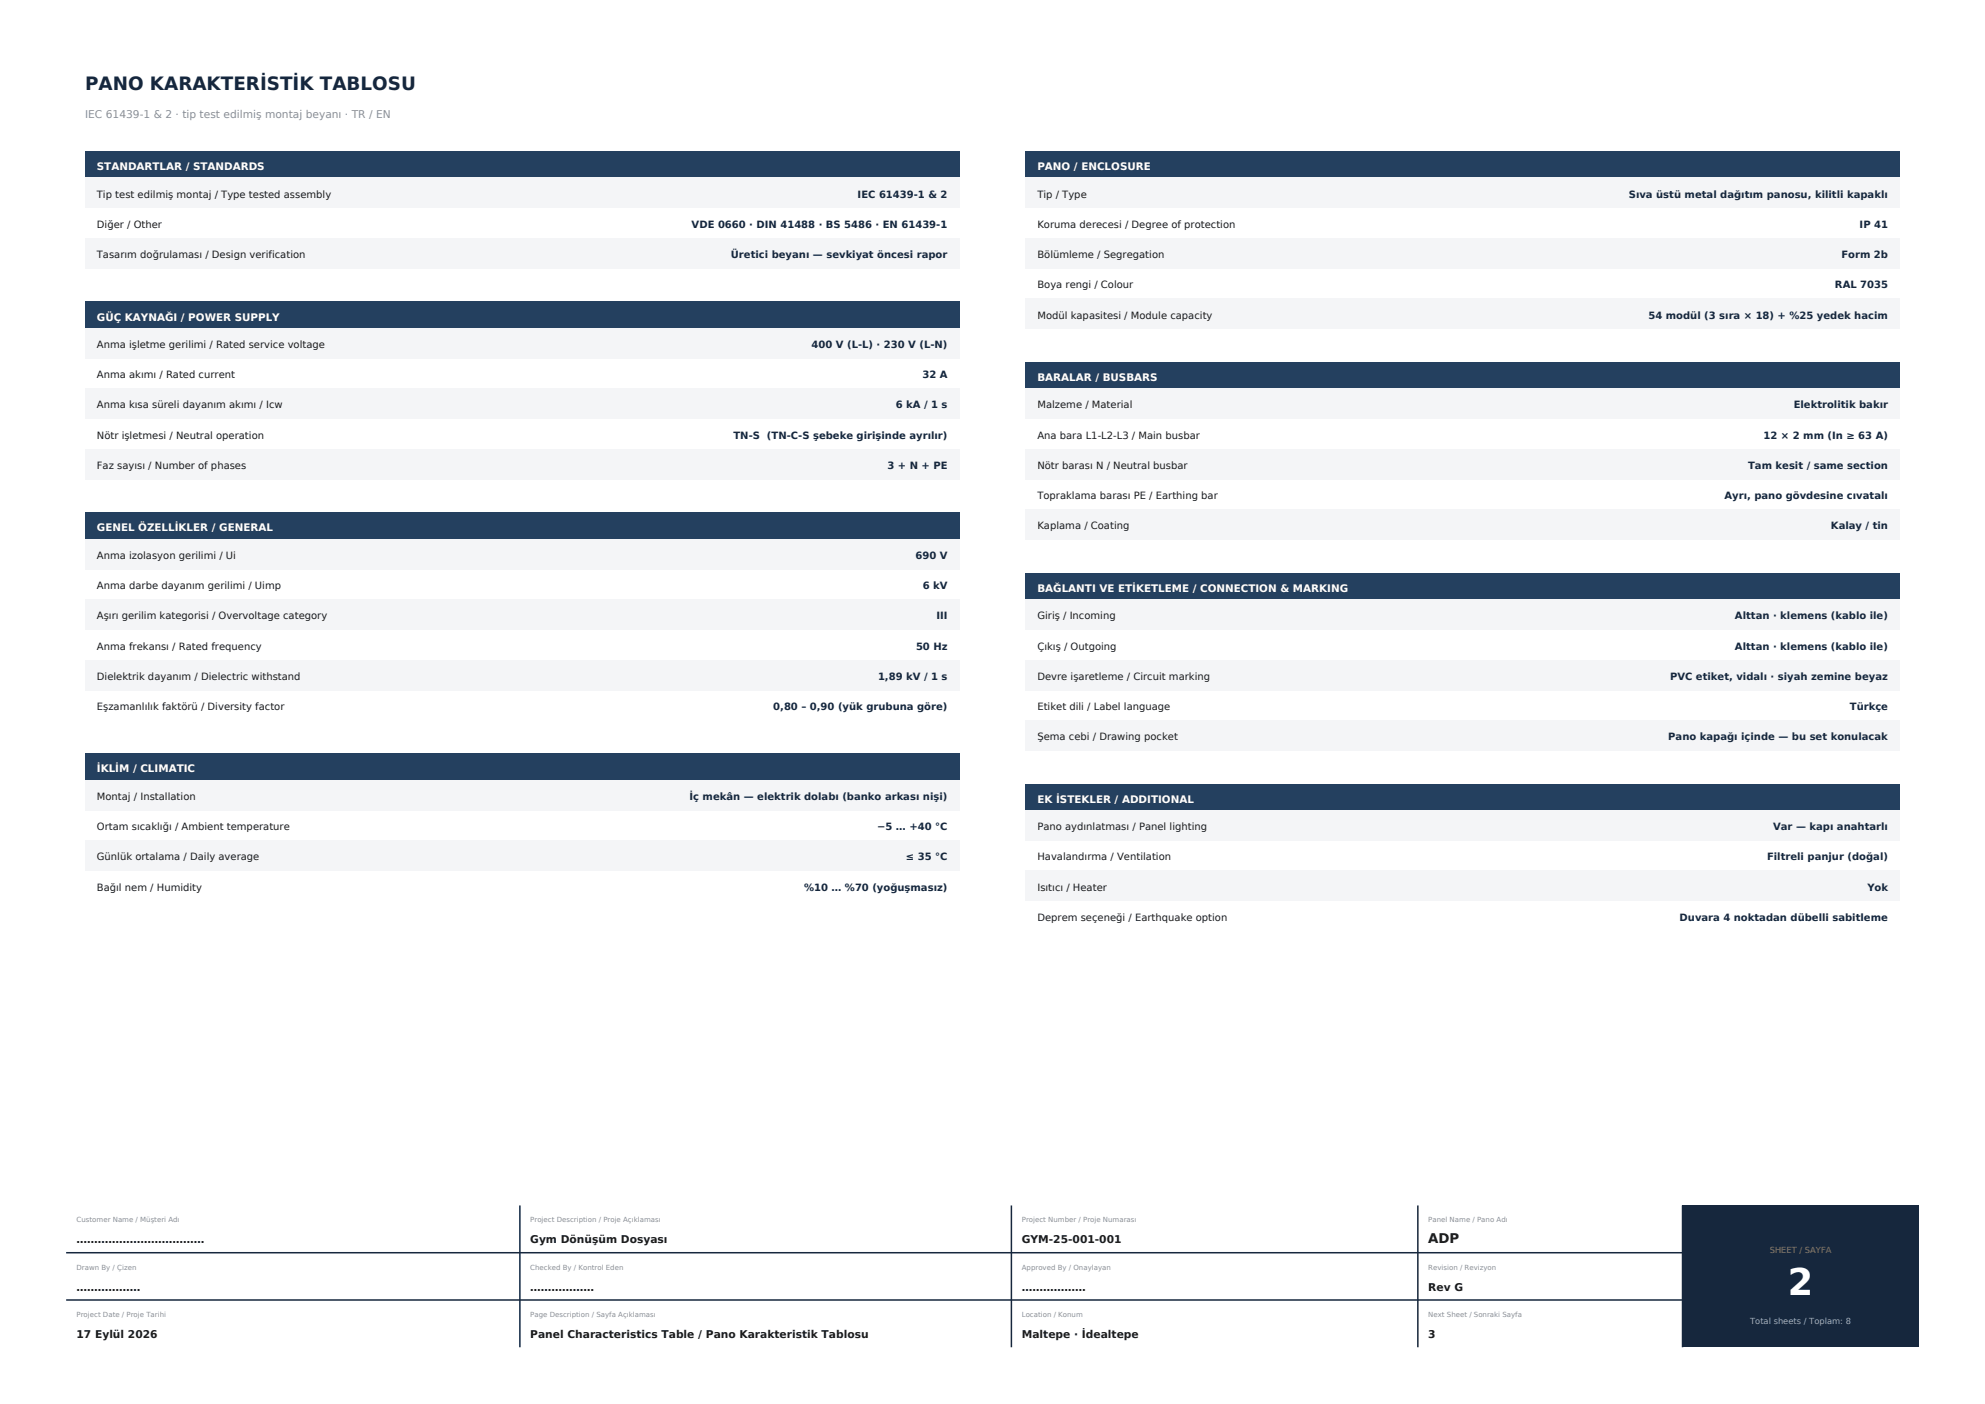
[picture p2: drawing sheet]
<svg xmlns="http://www.w3.org/2000/svg" width="420mm" height="297mm" viewBox="0 0 420 297" stroke-linecap="round" stroke-linejoin="round" font-family="sans-serif">
<defs><g id="words">
<text font-size="7.8" fill="#fff" x="378.3" y="274">2</text>
<text font-size="3.9" fill="#16273d" x="18" y="19">PANO KARAKTERİSTİK TABLOSU</text>
<text font-size="2.8" fill="#1c1c1c" x="302.2" y="263">ADP</text>
<text font-size="2.3" fill="#8a8f98" x="18" y="25">IEC 61439-1 &amp; 2 · tip test edilmiş montaj beyanı · TR / EN</text>
<g font-size="2.3" fill="#1c1c1c">
<text x="16.2" y="263">………………………………</text>
<text x="112.2" y="263">Gym Dönüşüm Dosyası</text>
<text x="216.2" y="263">GYM-25-001-001</text>
<text x="16.2" y="273">………………</text>
<text x="112.2" y="273">………………</text>
<text x="216.2" y="273">………………</text>
<text x="302.2" y="273">Rev G</text>
<text x="16.2" y="283">17 Eylül 2026</text>
<text x="112.2" y="283">Panel Characteristics Table / Pano Karakteristik Tablosu</text>
<text x="216.2" y="283">Maltepe · İdealtepe</text>
<text x="302.2" y="283">3</text>
</g>
<g font-size="2.2" fill="#fff">
<text x="20.5" y="36">STANDARTLAR / STANDARDS</text>
<text x="219.5" y="36">PANO / ENCLOSURE</text>
<text x="20.5" y="67.8">GÜÇ KAYNAĞI / POWER SUPPLY</text>
<text x="219.5" y="80.6">BARALAR / BUSBARS</text>
<text x="20.5" y="112.4">GENEL ÖZELLİKLER / GENERAL</text>
<text x="219.5" y="125.2">BAĞLANTI VE ETİKETLEME / CONNECTION &amp; MARKING</text>
<text x="20.5" y="163.4">İKLİM / CLIMATIC</text>
<text x="219.5" y="169.8">EK İSTEKLER / ADDITIONAL</text>
</g>
<g font-size="2.1" fill="#1c1c1c">
<text x="20.5" y="41.8">Tip test edilmiş montaj / Type tested assembly</text>
<text x="219.5" y="41.8">Tip / Type</text>
<text x="20.5" y="48.2">Diğer / Other</text>
<text x="219.5" y="48.2">Koruma derecesi / Degree of protection</text>
<text x="20.5" y="54.6">Tasarım doğrulaması / Design verification</text>
<text x="219.5" y="54.6">Bölümleme / Segregation</text>
<text x="219.5" y="61">Boya rengi / Colour</text>
<text x="219.5" y="67.4">Modül kapasitesi / Module capacity</text>
<text x="20.5" y="73.6">Anma işletme gerilimi / Rated service voltage</text>
<text x="20.5" y="80">Anma akımı / Rated current</text>
<text x="20.5" y="86.4">Anma kısa süreli dayanım akımı / Icw</text>
<text x="219.5" y="86.4">Malzeme / Material</text>
<text x="20.5" y="92.8">Nötr işletmesi / Neutral operation</text>
<text x="219.5" y="92.8">Ana bara L1-L2-L3 / Main busbar</text>
<text x="20.5" y="99.2">Faz sayısı / Number of phases</text>
<text x="219.5" y="99.2">Nötr barası N / Neutral busbar</text>
<text x="219.5" y="105.6">Topraklama barası PE / Earthing bar</text>
<text x="219.5" y="112">Kaplama / Coating</text>
<text x="20.5" y="118.2">Anma izolasyon gerilimi / Ui</text>
<text x="20.5" y="124.6">Anma darbe dayanım gerilimi / Uimp</text>
<text x="20.5" y="131">Aşırı gerilim kategorisi / Overvoltage category</text>
<text x="219.5" y="131">Giriş / Incoming</text>
<text x="20.5" y="137.4">Anma frekansı / Rated frequency</text>
<text x="219.5" y="137.4">Çıkış / Outgoing</text>
<text x="20.5" y="143.8">Dielektrik dayanım / Dielectric withstand</text>
<text x="219.5" y="143.8">Devre işaretleme / Circuit marking</text>
<text x="20.5" y="150.2">Eşzamanlılık faktörü / Diversity factor</text>
<text x="219.5" y="150.2">Etiket dili / Label language</text>
<text x="219.5" y="156.6">Şema cebi / Drawing pocket</text>
<text x="20.5" y="169.2">Montaj / Installation</text>
<text x="20.5" y="175.6">Ortam sıcaklığı / Ambient temperature</text>
<text x="219.5" y="175.6">Pano aydınlatması / Panel lighting</text>
<text x="20.5" y="182">Günlük ortalama / Daily average</text>
<text x="219.5" y="182">Havalandırma / Ventilation</text>
<text x="20.5" y="188.4">Bağıl nem / Humidity</text>
<text x="219.5" y="188.4">Isıtıcı / Heater</text>
<text x="219.5" y="194.8">Deprem seçeneği / Earthquake option</text>
</g>
<g font-size="2.1" fill="#16273d">
<text x="181.5" y="41.8">IEC 61439-1 &amp; 2</text>
<text x="344.6" y="41.8">Sıva üstü metal dağıtım panosu, kilitli kapaklı</text>
<text x="146.3" y="48.2">VDE 0660 · DIN 41488 · BS 5486 · EN 61439-1</text>
<text x="393.5" y="48.2">IP 41</text>
<text x="154.6" y="54.6">Üretici beyanı — sevkiyat öncesi rapor</text>
<text x="389.6" y="54.6">Form 2b</text>
<text x="388.3" y="61">RAL 7035</text>
<text x="348.8" y="67.4">54 modül (3 sıra × 18) + %25 yedek hacim</text>
<text x="171.7" y="73.6">400 V (L-L) · 230 V (L-N)</text>
<text x="195.2" y="80">32 A</text>
<text x="189.5" y="86.4">6 kA / 1 s</text>
<text x="379.5" y="86.4">Elektrolitik bakır</text>
<text x="155.2" y="92.8">TN-S (TN-C-S şebeke girişinde ayrılır)</text>
<text x="373.2" y="92.8">12 × 2 mm (In ≥ 63 A)</text>
<text x="187.8" y="99.2">3 + N + PE</text>
<text x="369.9" y="99.2">Tam kesit / same section</text>
<text x="364.9" y="105.6">Ayrı, pano gövdesine cıvatalı</text>
<text x="387.4" y="112">Kalay / tin</text>
<text x="193.7" y="118.2">690 V</text>
<text x="195.2" y="124.6">6 kV</text>
<text x="198.1" y="131">III</text>
<text x="367.1" y="131">Alttan · klemens (kablo ile)</text>
<text x="193.8" y="137.4">50 Hz</text>
<text x="367.1" y="137.4">Alttan · klemens (kablo ile)</text>
<text x="185.8" y="143.8">1,89 kV / 1 s</text>
<text x="353.4" y="143.8">PVC etiket, vidalı · siyah zemine beyaz</text>
<text x="163.6" y="150.2">0,80 – 0,90 (yük grubuna göre)</text>
<text x="391.4" y="150.2">Türkçe</text>
<text x="353" y="156.6">Pano kapağı içinde — bu set konulacak</text>
<text x="145.9" y="169.2">İç mekân — elektrik dolabı (banko arkası nişi)</text>
<text x="185.6" y="175.6">−5 … +40 °C</text>
<text x="375.2" y="175.6">Var — kapı anahtarlı</text>
<text x="191.7" y="182">≤ 35 °C</text>
<text x="373.9" y="182">Filtreli panjur (doğal)</text>
<text x="170.1" y="188.4">%10 … %70 (yoğuşmasız)</text>
<text x="395.1" y="188.4">Yok</text>
<text x="355.4" y="194.8">Duvara 4 noktadan dübelli sabitleme</text>
</g>
<text font-size="1.8" fill="#b87333" x="374.5" y="265">SHEET / SAYFA</text>
<text font-size="1.8" fill="#9fb0c4" x="370.3" y="280">Total sheets / Toplam: 8</text>
<g font-size="1.5" fill="#8a8f98">
<text x="16.2" y="258.6">Customer Name / Müşteri Adı</text>
<text x="112.2" y="258.6">Project Description / Proje Açıklaması</text>
<text x="216.2" y="258.6">Project Number / Proje Numarası</text>
<text x="302.2" y="258.6">Panel Name / Pano Adı</text>
<text x="16.2" y="268.6">Drawn By / Çizen</text>
<text x="112.2" y="268.6">Checked By / Kontrol Eden</text>
<text x="216.2" y="268.6">Approved By / Onaylayan</text>
<text x="302.2" y="268.6">Revision / Revizyon</text>
<text x="16.2" y="278.6">Project Date / Proje Tarihi</text>
<text x="112.2" y="278.6">Page Description / Sayfa Açıklaması</text>
<text x="216.2" y="278.6">Location / Konum</text>
<text x="302.2" y="278.6">Next Sheet / Sonraki Sayfa</text>
</g>
</g></defs>
<path d="M110 255v30M214 255v30M300 255v30M356 255v30M14 275h342M14 265h342" fill="none" stroke="#16273d" stroke-width=".32"/>
<path d="M356 255h50v30h-50z" fill-rule="evenodd" fill="#16273d"/>
<path d="M18 32h185v5.6h-185z" fill-rule="evenodd" fill="#24405f"/>
<g fill="#f4f5f7">
<path d="M18 37.6h185v6.4h-185z" fill-rule="evenodd"/>
<path d="M18 50.4h185v6.4h-185z" fill-rule="evenodd"/>
</g>
<path d="M18 63.8h185v5.6h-185z" fill-rule="evenodd" fill="#24405f"/>
<g fill="#f4f5f7">
<path d="M18 69.4h185v6.4h-185z" fill-rule="evenodd"/>
<path d="M18 82.2h185v6.4h-185z" fill-rule="evenodd"/>
<path d="M18 95h185v6.4h-185z" fill-rule="evenodd"/>
</g>
<path d="M18 108.4h185v5.6h-185z" fill-rule="evenodd" fill="#24405f"/>
<g fill="#f4f5f7">
<path d="M18 114h185v6.4h-185z" fill-rule="evenodd"/>
<path d="M18 126.8h185v6.4h-185z" fill-rule="evenodd"/>
<path d="M18 139.6h185v6.4h-185z" fill-rule="evenodd"/>
</g>
<path d="M18 159.4h185v5.6h-185z" fill-rule="evenodd" fill="#24405f"/>
<g fill="#f4f5f7">
<path d="M18 165h185v6.4h-185z" fill-rule="evenodd"/>
<path d="M18 177.8h185v6.4h-185z" fill-rule="evenodd"/>
</g>
<path d="M217 32h185v5.6h-185z" fill-rule="evenodd" fill="#24405f"/>
<g fill="#f4f5f7">
<path d="M217 37.6h185v6.4h-185z" fill-rule="evenodd"/>
<path d="M217 50.4h185v6.4h-185z" fill-rule="evenodd"/>
<path d="M217 63.2h185v6.4h-185z" fill-rule="evenodd"/>
</g>
<path d="M217 76.6h185v5.6h-185z" fill-rule="evenodd" fill="#24405f"/>
<g fill="#f4f5f7">
<path d="M217 82.2h185v6.4h-185z" fill-rule="evenodd"/>
<path d="M217 95h185v6.4h-185z" fill-rule="evenodd"/>
<path d="M217 107.8h185v6.4h-185z" fill-rule="evenodd"/>
</g>
<path d="M217 121.2h185v5.6h-185z" fill-rule="evenodd" fill="#24405f"/>
<g fill="#f4f5f7">
<path d="M217 126.8h185v6.4h-185z" fill-rule="evenodd"/>
<path d="M217 139.6h185v6.4h-185z" fill-rule="evenodd"/>
<path d="M217 152.4h185v6.4h-185z" fill-rule="evenodd"/>
</g>
<path d="M217 165.8h185v5.6h-185z" fill-rule="evenodd" fill="#24405f"/>
<g fill="#f4f5f7">
<path d="M217 171.4h185v6.4h-185z" fill-rule="evenodd"/>
<path d="M217 184.2h185v6.4h-185z" fill-rule="evenodd"/>
</g>
<use href="#words"/>
</svg>
